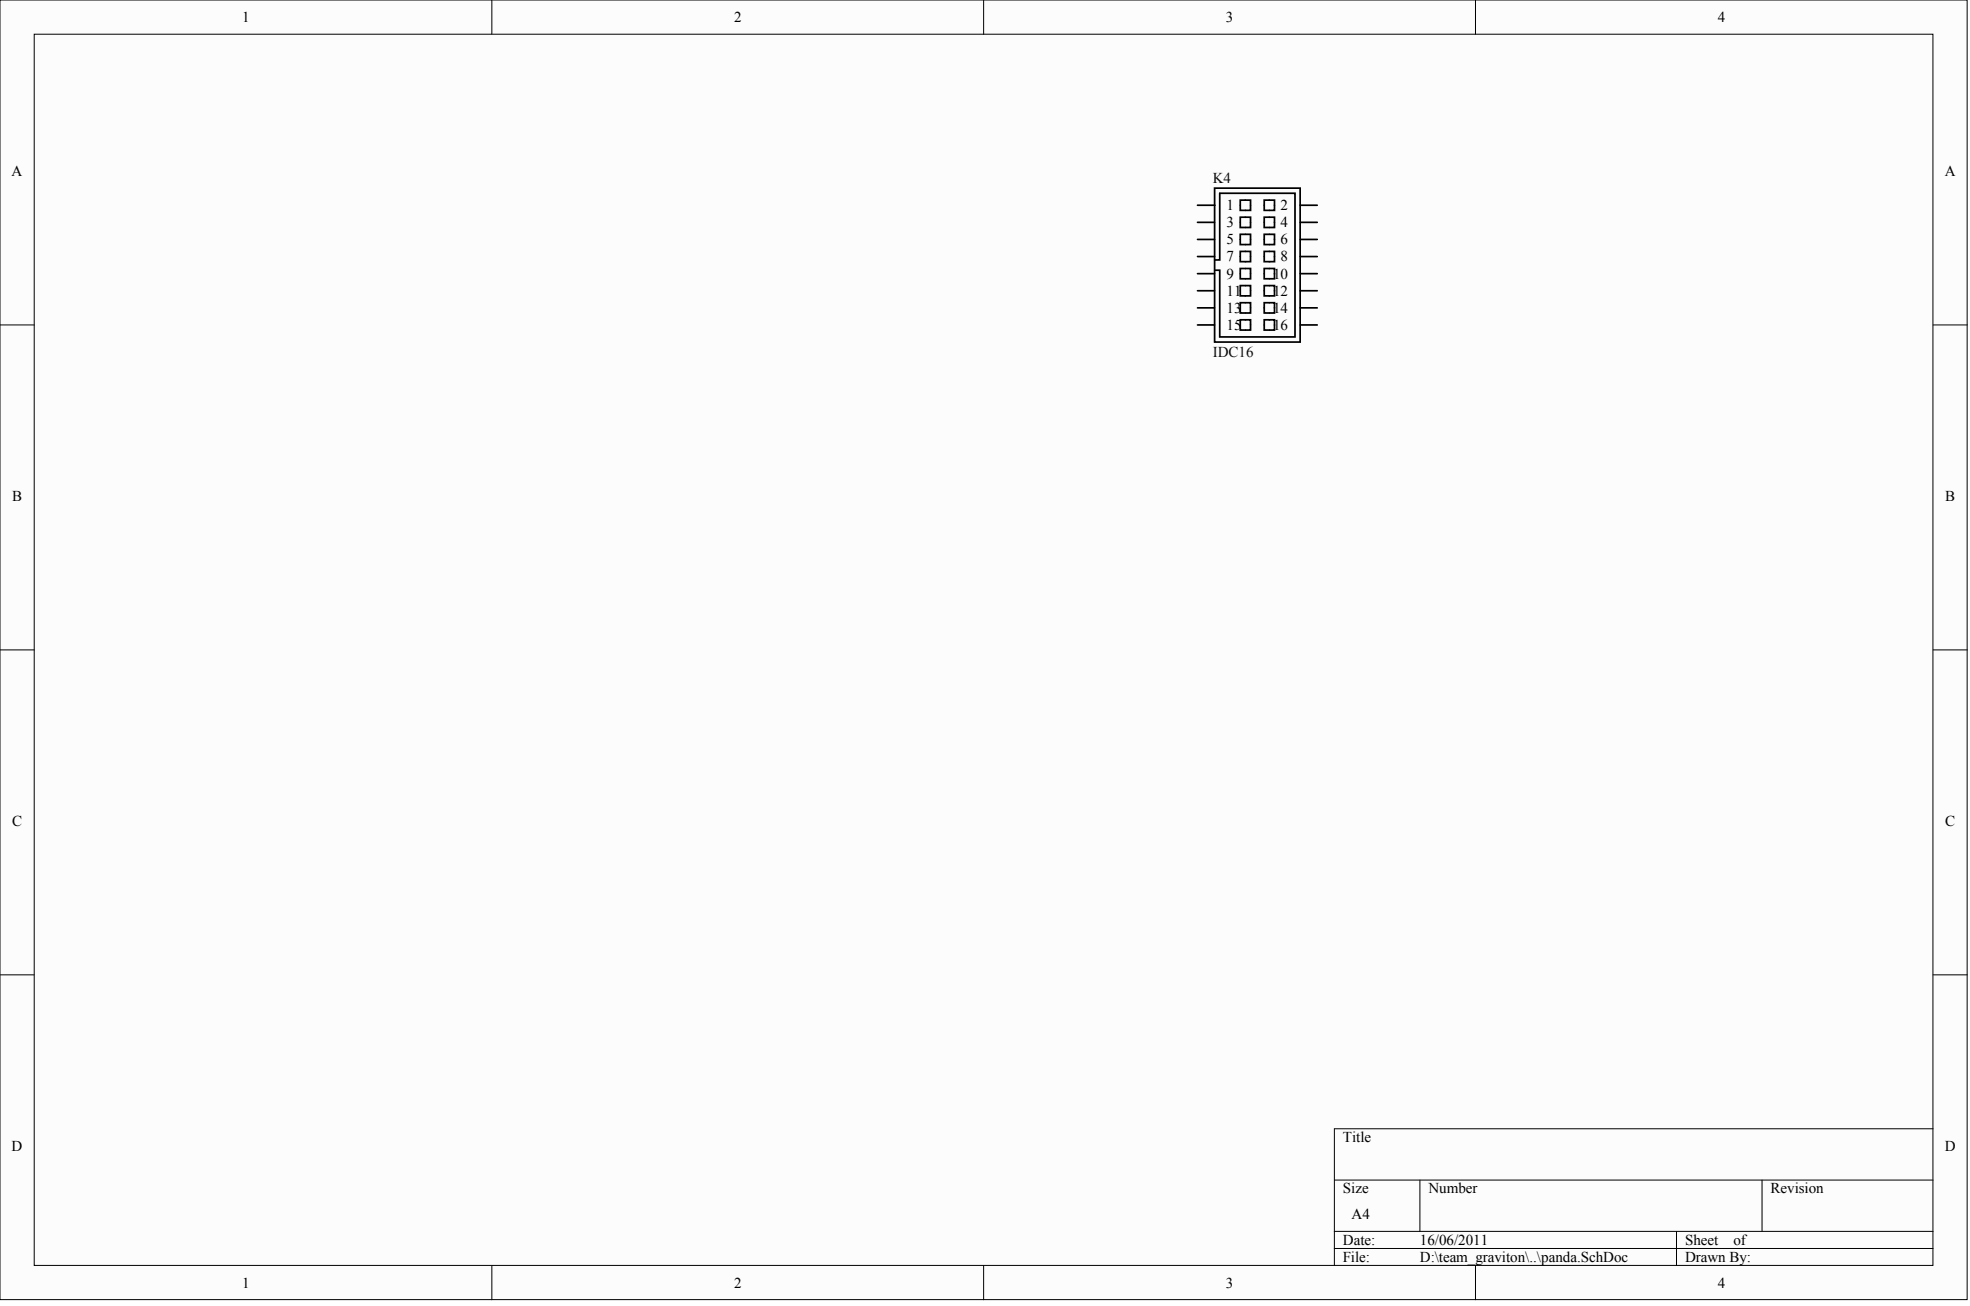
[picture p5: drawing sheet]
<svg xmlns="http://www.w3.org/2000/svg" width="486mm" height="322mm" viewBox="0 0 486 322" stroke-linecap="round" stroke-linejoin="round" font-family="sans-serif">
<defs><g id="words">
<g font-size="3.7">
<text x="59.8" y="5.4">1</text>
<text x="181.3" y="5.4">2</text>
<text x="302.7" y="5.4">3</text>
<text x="424.2" y="5.4">4</text>
<text x="2.9" y="43.4">A</text>
<text x="480.2" y="43.4">A</text>
<text x="302.9" y="51.9">1</text>
<text x="316.2" y="51.9">2</text>
<text x="302.9" y="56.1">3</text>
<text x="316.2" y="56.1">4</text>
<text x="302.9" y="60.3">5</text>
<text x="302.9" y="64.5">7</text>
<text x="316.2" y="60.3">6</text>
<text x="316.2" y="64.5">8</text>
<text x="302.9" y="68.8">9</text>
<text x="314.4" y="68.8">10</text>
<text x="302.9" y="73">11</text>
<text x="302.9" y="77.2">13</text>
<text x="314.4" y="73">12</text>
<text x="314.4" y="77.2">14</text>
<text x="302.9" y="81.4">15</text>
<text x="314.4" y="81.4">16</text>
<text x="3" y="123.7">B</text>
<text x="480.4" y="123.7">B</text>
<text x="3" y="203.9">C</text>
<text x="480.4" y="203.9">C</text>
<text x="331.6" y="282">Title</text>
<text x="2.9" y="284.1">D</text>
<text x="480.2" y="284.1">D</text>
<text x="331.6" y="294.7">Size</text>
<text x="352.7" y="294.7">Number</text>
<text x="437.2" y="294.7">Revision</text>
<text x="333.7" y="301">A4</text>
<text x="331.6" y="307.3">Date:</text>
<text x="331.6" y="311.5">File:</text>
<text x="350.6" y="307.3">16/06/2011</text>
<text x="350.6" y="311.5">D:\team_graviton\..\panda.SchDoc</text>
<text x="416.1" y="307.3">Sheet</text>
<text x="416.1" y="311.5">Drawn By:</text>
<text x="428.1" y="307.3">of</text>
<text x="59.8" y="317.9">1</text>
<text x="181.3" y="317.9">2</text>
<text x="302.7" y="317.9">3</text>
<text x="424.2" y="317.9">4</text>
</g>
<g font-size="3.7" fill="#0e0e0e">
<text x="299.5" y="45.1">K4</text>
<text x="299.5" y="88.2">IDC16</text>
</g>
</g></defs>
<g fill="#fcfcfc" stroke="#000" stroke-width=".25">
<path d="M0 0h485.8v320.9h-485.8z"/>
<path d="M8.4 8.4h468.9v304h-468.9z"/>
</g>
<g fill="none" stroke="#000" stroke-width=".25">
<path d="M121.5 0v8.4M242.9 0v8.4M364.4 0v8.4M0 80.2h8.4M477.4 80.2h8.4M0 160.5h8.4M477.4 160.5h8.4M0 240.7h8.4M477.4 240.7h8.4M477.4 278.7h-147.9v33.8M329.5 291.3h147.9M350.6 291.3v12.7"/>
<path d="M435.1 291.3v12.7M121.5 312.5v8.4M242.9 312.5v8.4M329.5 304h147.9M329.5 308.2h147.9M364.4 312.5v8.4M414 304v8.5"/>
</g>
<g fill="none" stroke="#000" stroke-width=".42">
<path d="M295.7 50.7h4.2M295.7 54.9h4.2M295.7 59.1h4.2M299.9 46.4h21.2v38.1h-21.2zM306.3 49.4h2.5v2.5h-2.5zM306.3 53.6h2.5v2.6h-2.5zM306.3 57.8h2.5v2.6h-2.5zM312.2 49.4h2.5v2.5h-2.5zM312.2 53.6h2.5v2.6h-2.5zM312.2 57.8h2.5v2.6h-2.5zM321.1 50.7h4.2M321.1 54.9h4.2"/>
<path d="M321.1 59.1h4.2M295.7 63.3h4.2M295.7 67.6h4.2M295.7 71.8h4.2M295.7 76h4.2M299.9 64.2h1.3v-16.5h18.6v35.5h-18.6v-16.5h-1.3M306.3 62.1h2.5v2.5h-2.5zM306.3 66.3h2.5v2.5h-2.5zM306.3 70.5h2.5v2.6h-2.5zM306.3 74.7h2.5v2.6h-2.5zM306.3 79h2.5v2.5h-2.5zM312.2 62.1h2.5v2.5h-2.5z"/>
<path d="M312.2 66.3h2.5v2.5h-2.5zM312.2 70.5h2.5v2.6h-2.5zM312.2 74.7h2.5v2.6h-2.5zM312.2 79h2.5v2.5h-2.5zM321.1 63.3h4.2M321.1 67.6h4.2M321.1 71.8h4.2M321.1 76h4.2M295.7 80.2h4.2M321.1 80.2h4.2"/>
</g>
<use href="#words"/>
</svg>
